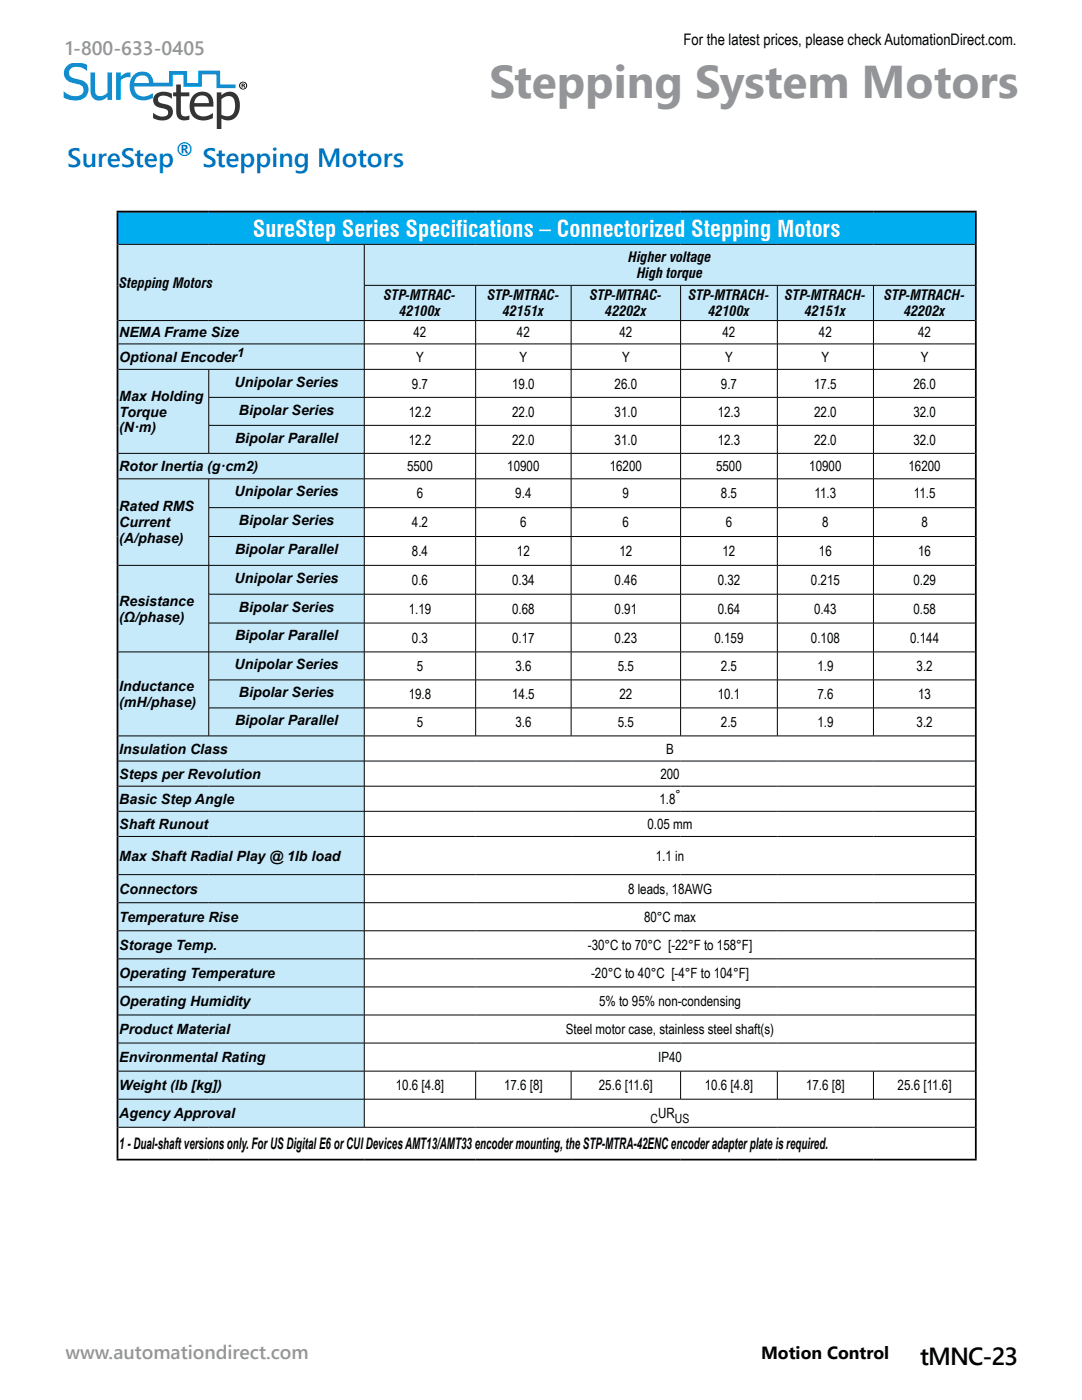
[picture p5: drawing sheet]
<svg xmlns="http://www.w3.org/2000/svg" width="216mm" height="279mm" viewBox="0 0 216 279" stroke-linecap="round" stroke-linejoin="round" font-family="sans-serif">
<defs><g id="words">
<text font-size="9.2" fill="#939598" x="97.7" y="19.6">Stepping System Motors</text>
<g font-size="5.3" fill="#0070be">
<text x="13.4" y="33.4">SureStep</text>
<text x="40.4" y="33.4">Stepping Motors</text>
</g>
<text font-size="4.9" x="183.6" y="272.4">tMNC-23</text>
<text font-size="4.8" fill="#0070be" x="34.7" y="31.6">®</text>
<text font-size="4.6" fill="#fff" x="50.4" y="47.2">SureStep Series Specifications – Connectorized Stepping Motors</text>
<g font-size="3.9" fill="#939598">
<text x="13.1" y="10.9">1-800-633-0405</text>
<text x="13.1" y="271.3">www.automationdirect.com</text>
</g>
<text font-size="3.5" x="151.9" y="271.2">Motion Control</text>
<g font-size="3.2">
<text x="136.4" y="9">For the latest prices, please check AutomationDirect.com.</text>
<text x="23.8" y="229.4">1 - Dual-shaft versions only. For US Digital E6 or CUI Devices AMT13/AMT33 encoder mounting, the STP-MTRA-42ENC encoder adapter plate is required.</text>
</g>
<g font-size="2.8">
<text x="125.4" y="52.3">Higher voltage</text>
<text x="23.8" y="57.4">Stepping Motors</text>
<text x="76.6" y="59.9">STP-MTRAC-</text>
<text x="97.3" y="59.9">STP-MTRAC-</text>
<text x="117.7" y="59.9">STP-MTRAC-</text>
<text x="127.1" y="55.5">High torque</text>
<text x="137.4" y="59.9">STP-MTRACH-</text>
<text x="156.6" y="59.9">STP-MTRACH-</text>
<text x="176.4" y="59.9">STP-MTRACH-</text>
<text x="79.7" y="63.1">42100x</text>
<text x="100.3" y="63.1">42151x</text>
<text x="120.8" y="63.1">42202x</text>
<text x="141.4" y="63.1">42100x</text>
<text x="160.6" y="63.1">42151x</text>
<text x="180.4" y="63.1">42202x</text>
<text x="23.8" y="67.3">NEMA Frame Size</text>
<text x="82.5" y="67.3">42</text>
<text x="103.2" y="67.3">42</text>
<text x="123.6" y="67.3">42</text>
<text x="144.2" y="67.3">42</text>
<text x="163.4" y="67.3">42</text>
<text x="183.2" y="67.3">42</text>
<text x="23.8" y="72.2">Optional Encoder</text>
<text x="46.8" y="77.2">Unipolar Series</text>
<text x="82.2" y="77.5">9.7</text>
<text x="83" y="72.2">Y</text>
<text x="102.2" y="77.5">19.0</text>
<text x="103.7" y="72.2">Y</text>
<text x="122.6" y="77.5">26.0</text>
<text x="124.1" y="72.2">Y</text>
<text x="143.8" y="77.5">9.7</text>
<text x="144.7" y="72.2">Y</text>
<text x="162.4" y="77.5">17.5</text>
<text x="163.9" y="72.2">Y</text>
<text x="182.2" y="77.5">26.0</text>
<text x="183.7" y="72.2">Y</text>
<text x="23.8" y="79.9">Max Holding</text>
<text x="23.8" y="83.1">Torque</text>
<text x="47.7" y="82.8">Bipolar Series</text>
<text x="81.5" y="83.1">12.2</text>
<text x="102.2" y="83.1">22.0</text>
<text x="122.6" y="83.1">31.0</text>
<text x="143.2" y="83.1">12.3</text>
<text x="162.4" y="83.1">22.0</text>
<text x="182.2" y="83.1">32.0</text>
<text x="23.8" y="86.3">(N·m)</text>
<text x="46.9" y="88.4">Bipolar Parallel</text>
<text x="81.5" y="88.7">12.2</text>
<text x="102.2" y="88.7">22.0</text>
<text x="122.6" y="88.7">31.0</text>
<text x="143.2" y="88.7">12.3</text>
<text x="162.4" y="88.7">22.0</text>
<text x="182.2" y="88.7">32.0</text>
<text x="23.8" y="94">Rotor Inertia (g·cm2)</text>
<text x="81.2" y="94">5500</text>
<text x="101.2" y="94">10900</text>
<text x="121.7" y="94">16200</text>
<text x="142.9" y="94">5500</text>
<text x="161.5" y="94">10900</text>
<text x="181.3" y="94">16200</text>
<text x="46.8" y="99">Unipolar Series</text>
<text x="83.2" y="99.5">6</text>
<text x="102.8" y="99.5">9.4</text>
<text x="124.2" y="99.5">9</text>
<text x="143.8" y="99.5">8.5</text>
<text x="162.5" y="99.5">11.3</text>
<text x="182.3" y="99.5">11.5</text>
<text x="23.8" y="102">Rated RMS</text>
<text x="23.8" y="105.2">Current</text>
<text x="47.7" y="104.8">Bipolar Series</text>
<text x="82.2" y="105.2">4.2</text>
<text x="103.8" y="105.2">6</text>
<text x="124.2" y="105.2">6</text>
<text x="144.8" y="105.2">6</text>
<text x="164.1" y="105.2">8</text>
<text x="183.9" y="105.2">8</text>
<text x="23.8" y="108.4">(A/phase)</text>
<text x="46.9" y="110.5">Bipolar Parallel</text>
<text x="82.2" y="111">8.4</text>
<text x="103.2" y="111">12</text>
<text x="123.6" y="111">12</text>
<text x="144.2" y="111">12</text>
<text x="163.4" y="111">16</text>
<text x="183.2" y="111">16</text>
<text x="46.8" y="116.3">Unipolar Series</text>
<text x="82.2" y="116.7">0.6</text>
<text x="102.2" y="116.7">0.34</text>
<text x="122.6" y="116.7">0.46</text>
<text x="143.2" y="116.7">0.32</text>
<text x="161.8" y="116.7">0.215</text>
<text x="182.2" y="116.7">0.29</text>
<text x="23.8" y="120.9">Resistance</text>
<text x="23.8" y="124.1">(Ω/phase)</text>
<text x="47.7" y="122.1">Bipolar Series</text>
<text x="81.5" y="122.5">1.19</text>
<text x="102.2" y="122.5">0.68</text>
<text x="122.6" y="122.5">0.91</text>
<text x="143.2" y="122.5">0.64</text>
<text x="162.4" y="122.5">0.43</text>
<text x="182.2" y="122.5">0.58</text>
<text x="46.9" y="127.8">Bipolar Parallel</text>
<text x="82.2" y="128.3">0.3</text>
<text x="102.2" y="128.3">0.17</text>
<text x="122.6" y="128.3">0.23</text>
<text x="142.6" y="128.3">0.159</text>
<text x="161.8" y="128.3">0.108</text>
<text x="181.6" y="128.3">0.144</text>
<text x="23.8" y="137.9">Inductance</text>
<text x="46.8" y="133.6">Unipolar Series</text>
<text x="83.2" y="133.9">5</text>
<text x="102.8" y="133.9">3.6</text>
<text x="123.3" y="133.9">5.5</text>
<text x="143.8" y="133.9">2.5</text>
<text x="163.1" y="133.9">1.9</text>
<text x="182.9" y="133.9">3.2</text>
<text x="23.8" y="141.1">(mH/phase)</text>
<text x="47.7" y="139.2">Bipolar Series</text>
<text x="81.5" y="139.5">19.8</text>
<text x="102.2" y="139.5">14.5</text>
<text x="123.6" y="139.5">22</text>
<text x="143.2" y="139.5">10.1</text>
<text x="163.1" y="139.5">7.6</text>
<text x="183.2" y="139.5">13</text>
<text x="46.9" y="144.7">Bipolar Parallel</text>
<text x="83.2" y="145.1">5</text>
<text x="102.8" y="145.1">3.6</text>
<text x="123.3" y="145.1">5.5</text>
<text x="143.8" y="145.1">2.5</text>
<text x="163.1" y="145.1">1.9</text>
<text x="182.9" y="145.1">3.2</text>
<text x="23.8" y="150.4">Insulation Class</text>
<text x="23.8" y="155.4">Steps per Revolution</text>
<text x="131.8" y="155.4">200</text>
<text x="132.9" y="150.4">B</text>
<text x="23.8" y="160.4">Basic Step Angle</text>
<text x="131.6" y="160.4">1.8</text>
<text x="23.8" y="165.5">Shaft Runout</text>
<text x="129.2" y="165.5">0.05 mm</text>
<text x="23.8" y="171.8">Max Shaft Radial Play @ 1lb load</text>
<text x="130.9" y="171.8">1.1 in</text>
<text x="23.8" y="178.4">Connectors</text>
<text x="125.3" y="178.4">8 leads, 18AWG</text>
<text x="23.8" y="184">Temperature Rise</text>
<text x="128.5" y="184">80°C max</text>
<text x="23.8" y="189.6">Storage Temp.</text>
<text x="117.3" y="189.6">-30°C to 70°C [-22°F to 158°F]</text>
<text x="23.8" y="195.2">Operating Temperature</text>
<text x="117.9" y="195.2">-20°C to 40°C [-4°F to 104°F]</text>
<text x="23.8" y="200.8">Operating Humidity</text>
<text x="119.5" y="200.8">5% to 95% non-condensing</text>
<text x="23.8" y="206.4">Product Material</text>
<text x="112.9" y="206.4">Steel motor case, stainless steel shaft(s)</text>
<text x="23.8" y="212">Environmental Rating</text>
<text x="131.3" y="212">IP40</text>
<text x="23.8" y="217.6">Weight (lb [kg])</text>
<text x="79" y="217.6">10.6 [4.8]</text>
<text x="100.6" y="217.6">17.6 [8]</text>
<text x="119.5" y="217.6">25.6 [11.6]</text>
<text x="140.6" y="217.6">10.6 [4.8]</text>
<text x="160.8" y="217.6">17.6 [8]</text>
<text x="179.1" y="217.6">25.6 [11.6]</text>
<text x="23.8" y="223.2">Agency Approval</text>
<text x="131.3" y="223.2">UR</text>
</g>
<g font-size="2.5">
<text x="47.3" y="71.3">1</text>
<text x="134.8" y="159.5">°</text>
<text x="129.8" y="224.1">C</text>
<text x="134.7" y="224.1">US</text>
</g>
</g></defs>
<path d="M30.5 16.9h3.6v-2.4h2.9v2.4h2.9v-2.4h3.7v2.7h3.4" fill="none" stroke="#148ece" stroke-width=".75" stroke-linecap="butt"/>
<g fill="#148ece">
<path d="M13.4 13.1a2.95 2.95 0 0 1 2.4-.5l.8 .1 .8 .3-.1 1.1a2.6 2.6 0 0 0-3.3-.3 1.23 1.23 0 0 0 0 1.4 1.23 1.23 0 0 0 1.2 .5 2.56 2.56 0 0 1 2.4 1.8 2.36 2.36 0 0 1-2.9 2.5l-1-.1-1-.4v-1.2a2.93 2.93 0 0 0 3.7 .4 1.22 1.22 0 0 0 .1-1.3 1.22 1.22 0 0 0-1.2-.6l-.4-.1a2.05 2.05 0 0 1-2-1.3 2.05 2.05 0 0 1 .5-2.3z" fill-rule="evenodd"/>
<path d="M18 14.4h1v3.2a1.26 1.26 0 0 0 .8 1.6l.7-.1 .9-.6v-4.1h1v5.5h-1v-.6a1.86 1.86 0 0 1-2.2 .7 1.86 1.86 0 0 1-1.2-2z" fill-rule="evenodd"/>
<path d="M23.2 14.4h.9v.9a2.16 2.16 0 0 1 2-.8v.9h-.2a2.07 2.07 0 0 0-1.8 .6v3.9h-.9z" fill-rule="evenodd"/>
<path d="M27.3 15.5l-.4 .5-.1 .6h2.9a1.41 1.41 0 0 0-.8-1.5 1.41 1.41 0 0 0-1.6 .4zM26.6 15.1a2.27 2.27 0 0 1 2.6-.7 2.27 2.27 0 0 1 1.4 2.4v.5h-3.8a1.96 1.96 0 0 0 1.1 1.8 1.96 1.96 0 0 0 2-.2l.6-.3v1a3.6 3.6 0 0 1-3.9-.3 3.5 3.5 0 0 1 0-4.2z" fill-rule="evenodd"/>
</g>
<g fill="#343537">
<path d="M31.1 18.8a3.2 3.2 0 0 1 3.2-.1v1a2.28 2.28 0 0 0-2.6-.3 .87 .87 0 0 0 0 1 .87 .87 0 0 0 .9 .3h.1a1.65 1.65 0 0 1 1.8 1.7 1.65 1.65 0 0 1-1.8 1.6 3.9 3.9 0 0 1-2.2-.4v-1.1a2.51 2.51 0 0 0 2.9 .5 .86 .86 0 0 0 0-1 .86 .86 0 0 0-.9-.4h-.2a1.6 1.6 0 0 1-1.6-1 1.6 1.6 0 0 1 .4-1.8z" fill-rule="evenodd"/>
<path d="M35.2 16.9h.9v1.5h1.7v.8h-1.7v2.6a1.06 1.06 0 0 0 .7 1.4l1-.2v.9h-.2a1.74 1.74 0 0 1-2.4-1.7v-3h-.7v-.8h.7z" fill-rule="evenodd"/>
<path d="M39.2 19.5l-.3 .5-.1 .6h2.9a1.41 1.41 0 0 0-.8-1.5 1.41 1.41 0 0 0-1.7 .4zM38.5 19.1a2.27 2.27 0 0 1 2.7-.7 2.27 2.27 0 0 1 1.4 2.4v.5h-3.8a1.96 1.96 0 0 0 1 1.8 1.96 1.96 0 0 0 2.1-.2l.6-.3v1a3.6 3.6 0 0 1-3.9-.3 3.5 3.5 0 0 1-.1-4.2z" fill-rule="evenodd"/>
<path d="M44.2 19.8v3.1a1.73 1.73 0 0 0 2 .1 1.73 1.73 0 0 0 .7-1.9 1.52 1.52 0 0 0-1.3-1.9l-.7 .1zM43.3 18.4h.9v.6a2.08 2.08 0 0 1 2.4-.6 2.08 2.08 0 0 1 1.2 2.2 2.77 2.77 0 0 1-2.3 3.4l-.7-.1-.6-.3v2.2h-.9z" fill-rule="evenodd"/>
</g>
<path d="M48.4 16.8v.2h.2v-.2zM48.2 16.7h.6l.1 .2-.2 .2 .2 .4h-.2l-.2-.3-.1 .3h-.2zM47.9 17.1a.61 .61 0 0 0 1.2 0 .61 .61 0 0 0-1.2 0zM47.7 17.1a.8 .8 0 0 1 1.6 0 .8 .8 0 0 1-1.6 0z" fill="#000"/>
<path d="M23.4 42.2h171.3v6.6h-171.3z" fill="#00aeef"/>
<path d="M23.4 48.8h49.3v15.2h-49.3zM72.7 48.8h122v8.1h-122zM72.7 56.9h22.2v7.1h-22.2zM94.9 56.9h19.1v7.1h-19.1zM114 56.9h21.8v7.1h-21.8zM135.8 56.9h19.3v7.1h-19.3zM155.1 56.9h19.2v7.1h-19.2zM174.3 56.9h20.4v7.1h-20.4zM23.4 64h49.3v4.6h-49.3zM23.4 68.6h49.3v5.1h-49.3zM23.4 73.7h18.3v16.8h-18.3zM41.7 73.7h31v5.6h-31zM41.7 79.3h31v5.6h-31zM41.7 84.9h31v5.6h-31zM23.4 90.5h49.3v5.1h-49.3zM23.4 95.6h18.3v17.2h-18.3zM41.7 95.6h31v5.7h-31zM41.7 101.3h31v5.8h-31zM41.7 107.1h31v5.7h-31zM23.4 112.8h18.3v17.3h-18.3zM41.7 112.8h31v5.8h-31zM41.7 118.6h31v5.7h-31zM41.7 124.3h31v5.8h-31zM23.4 130.1h18.3v16.8h-18.3zM41.7 130.1h31v5.6h-31zM41.7 135.7h31v5.6h-31zM41.7 141.3h31v5.6h-31zM23.4 146.9h49.3v5h-49.3zM23.4 151.9h49.3v5h-49.3zM23.4 156.9h49.3v5h-49.3zM23.4 161.9h49.3v5h-49.3zM23.4 166.9h49.3v7.7h-49.3zM23.4 174.6h49.3v5.6h-49.3zM23.4 180.2h49.3v5.6h-49.3zM23.4 185.8h49.3v5.6h-49.3zM23.4 191.4h49.3v5.6h-49.3zM23.4 197h49.3v5.6h-49.3zM23.4 202.6h49.3v5.6h-49.3zM23.4 208.2h49.3v5.6h-49.3zM23.4 213.8h49.3v5.6h-49.3zM23.4 219.4h49.3v5.6h-49.3z" fill="#c7eafb"/>
<path d="M72.7 64h22.2v4.6h-22.2zM94.9 64h19.1v4.6h-19.1zM114 64h21.8v4.6h-21.8zM135.8 64h19.3v4.6h-19.3zM155.1 64h19.2v4.6h-19.2zM174.3 64h20.4v4.6h-20.4zM72.7 68.6h22.2v5.1h-22.2zM94.9 68.6h19.1v5.1h-19.1zM114 68.6h21.8v5.1h-21.8zM135.8 68.6h19.3v5.1h-19.3zM155.1 68.6h19.2v5.1h-19.2zM174.3 68.6h20.4v5.1h-20.4zM72.7 73.7h22.2v5.6h-22.2zM94.9 73.7h19.1v5.6h-19.1zM114 73.7h21.8v5.6h-21.8zM135.8 73.7h19.3v5.6h-19.3zM155.1 73.7h19.2v5.6h-19.2zM174.3 73.7h20.4v5.6h-20.4zM72.7 79.3h22.2v5.6h-22.2zM94.9 79.3h19.1v5.6h-19.1zM114 79.3h21.8v5.6h-21.8zM135.8 79.3h19.3v5.6h-19.3zM155.1 79.3h19.2v5.6h-19.2zM174.3 79.3h20.4v5.6h-20.4zM72.7 84.9h22.2v5.6h-22.2zM94.9 84.9h19.1v5.6h-19.1zM114 84.9h21.8v5.6h-21.8zM135.8 84.9h19.3v5.6h-19.3zM155.1 84.9h19.2v5.6h-19.2zM174.3 84.9h20.4v5.6h-20.4zM72.7 90.5h22.2v5.1h-22.2zM94.9 90.5h19.1v5.1h-19.1zM114 90.5h21.8v5.1h-21.8zM135.8 90.5h19.3v5.1h-19.3zM155.1 90.5h19.2v5.1h-19.2zM174.3 90.5h20.4v5.1h-20.4zM72.7 95.6h22.2v5.7h-22.2zM94.9 95.6h19.1v5.7h-19.1zM114 95.6h21.8v5.7h-21.8zM135.8 95.6h19.3v5.7h-19.3zM155.1 95.6h19.2v5.7h-19.2zM174.3 95.6h20.4v5.7h-20.4zM72.7 101.3h22.2v5.8h-22.2zM94.9 101.3h19.1v5.8h-19.1zM114 101.3h21.8v5.8h-21.8zM135.8 101.3h19.3v5.8h-19.3zM155.1 101.3h19.2v5.8h-19.2zM174.3 101.3h20.4v5.8h-20.4zM72.7 107.1h22.2v5.7h-22.2zM94.9 107.1h19.1v5.7h-19.1zM114 107.1h21.8v5.7h-21.8zM135.8 107.1h19.3v5.7h-19.3zM155.1 107.1h19.2v5.7h-19.2zM174.3 107.1h20.4v5.7h-20.4zM72.7 112.8h22.2v5.8h-22.2zM94.9 112.8h19.1v5.8h-19.1zM114 112.8h21.8v5.8h-21.8zM135.8 112.8h19.3v5.8h-19.3zM155.1 112.8h19.2v5.8h-19.2zM174.3 112.8h20.4v5.8h-20.4zM72.7 118.6h22.2v5.7h-22.2zM94.9 118.6h19.1v5.7h-19.1zM114 118.6h21.8v5.7h-21.8zM135.8 118.6h19.3v5.7h-19.3zM155.1 118.6h19.2v5.7h-19.2zM174.3 118.6h20.4v5.7h-20.4zM72.7 124.3h22.2v5.8h-22.2zM94.9 124.3h19.1v5.8h-19.1zM114 124.3h21.8v5.8h-21.8zM135.8 124.3h19.3v5.8h-19.3zM155.1 124.3h19.2v5.8h-19.2zM174.3 124.3h20.4v5.8h-20.4zM72.7 130.1h22.2v5.6h-22.2zM94.9 130.1h19.1v5.6h-19.1zM114 130.1h21.8v5.6h-21.8zM135.8 130.1h19.3v5.6h-19.3zM155.1 130.1h19.2v5.6h-19.2zM174.3 130.1h20.4v5.6h-20.4zM72.7 135.7h22.2v5.6h-22.2zM94.9 135.7h19.1v5.6h-19.1zM114 135.7h21.8v5.6h-21.8zM135.8 135.7h19.3v5.6h-19.3zM155.1 135.7h19.2v5.6h-19.2zM174.3 135.7h20.4v5.6h-20.4zM72.7 141.3h22.2v5.6h-22.2zM94.9 141.3h19.1v5.6h-19.1zM114 141.3h21.8v5.6h-21.8zM135.8 141.3h19.3v5.6h-19.3zM155.1 141.3h19.2v5.6h-19.2zM174.3 141.3h20.4v5.6h-20.4zM72.7 146.9h122v5h-122zM72.7 151.9h122v5h-122zM72.7 156.9h122v5h-122zM72.7 161.9h122v5h-122zM72.7 166.9h122v7.7h-122zM72.7 174.6h122v5.6h-122zM72.7 180.2h122v5.6h-122zM72.7 185.8h122v5.6h-122zM72.7 191.4h122v5.6h-122zM72.7 197h122v5.6h-122zM72.7 202.6h122v5.6h-122zM72.7 208.2h122v5.6h-122zM72.7 213.8h22.2v5.6h-22.2zM94.9 213.8h19.1v5.6h-19.1zM114 213.8h21.8v5.6h-21.8zM135.8 213.8h19.3v5.6h-19.3zM155.1 213.8h19.2v5.6h-19.2zM174.3 213.8h20.4v5.6h-20.4zM72.7 219.4h122v5.6h-122z" fill="#fff"/>
<g fill="none" stroke="#000" stroke-width=".2">
<path d="M23.6 48.8h170.9M72.7 56.9h121.8M72.7 48.8v24.9M94.9 57v16.7M114 57v16.7M135.8 57v16.7M155.1 57v16.7M174.3 57v16.7M23.6 64h170.9M23.6 68.6h170.9M23.6 73.7h170.9M41.6 79.3h152.9"/>
<path d="M41.7 73.7v16.8M72.7 73.8v5.5M72.7 79.3v5.5M94.9 73.8v5.5M94.9 79.3v5.5M114 73.8v5.5M114 79.3v5.5M135.8 73.8v5.5M135.8 79.3v5.5M155.1 73.8v5.5M155.1 79.3v5.5M174.3 73.8v5.5"/>
<path d="M174.3 79.3v5.5M23.6 90.5h170.9M23.6 95.6h170.9M41.6 84.9h152.9M41.7 95.6v51.2M72.7 84.9v5.5M72.7 90.5v5M72.7 95.6v5.7M94.9 84.9v5.5M94.9 90.5v5M94.9 95.6v5.7M114 84.9v5.5"/>
<path d="M114 90.5v5M114 95.6v5.7M135.8 84.9v5.5M135.8 90.5v5M135.8 95.6v5.7M155.1 84.9v5.5M155.1 90.5v5M155.1 95.6v5.7M174.3 84.9v5.5M174.3 90.5v5M174.3 95.6v5.7M23.6 112.8h170.9"/>
<path d="M41.6 101.3h152.9M41.6 107.1h152.9M41.6 118.6h152.9M72.7 101.4v5.6M72.7 107.1v5.7M72.7 112.9v5.6M72.7 118.6v5.7M94.9 101.4v5.6M94.9 107.1v5.7M94.9 112.9v5.6M94.9 118.6v5.7M114 101.4v5.6"/>
<path d="M114 107.1v5.7M114 112.9v5.6M114 118.6v5.7M135.8 101.4v5.6M135.8 107.1v5.7M135.8 112.9v5.6M135.8 118.6v5.7M155.1 101.4v5.6M155.1 107.1v5.7M155.1 112.9v5.6M155.1 118.6v5.7M174.3 101.4v5.6"/>
<path d="M174.3 107.1v5.7M174.3 112.9v5.6M174.3 118.6v5.7M23.6 130.1h170.9M41.6 124.3h152.9M41.6 135.7h152.9M72.7 124.4v5.7M72.7 130.1v5.5M72.7 135.7v5.5M94.9 124.4v5.7M94.9 130.1v5.5M94.9 135.7v5.5"/>
<path d="M114 124.4v5.7M114 130.1v5.5M114 135.7v5.5M135.8 124.4v5.7M135.8 130.1v5.5M135.8 135.7v5.5M155.1 124.4v5.7M155.1 130.1v5.5M155.1 135.7v5.5M174.3 124.4v5.7M174.3 130.1v5.5M174.3 135.7v5.5"/>
<path d="M23.6 146.9h170.9M23.6 151.9h170.9M23.6 156.9h170.9M41.6 141.3h152.9M72.7 141.3v5.5M72.7 146.9v33.2M94.9 141.3v5.5M114 141.3v5.5M135.8 141.3v5.5M155.1 141.3v5.5M174.3 141.3v5.5M23.6 161.9h170.9"/>
<path d="M23.6 166.9h170.9M23.6 174.6h170.9M23.6 180.2h170.9M23.6 185.8h170.9M23.6 191.4h170.9M23.6 197h170.9M72.7 180.2v5.5M72.7 185.8v5.5M72.7 191.4v5.5M72.7 197v5.5M23.6 202.6h170.9M23.6 208.2h170.9"/>
<path d="M23.6 213.8h170.9M23.6 219.4h170.9M72.7 202.6v5.5M72.7 208.2v5.5M72.7 213.8v5.5M72.7 219.4v5.5M94.9 213.8v5.5M114 213.8v5.5M135.8 213.8v5.5M155.1 213.8v5.5M174.3 213.8v5.5M23.6 225h170.9"/>
</g>
<path d="M23.3 42.2h171.6M23.4 42.4v188.9M194.7 42.4v188.9M23.3 231.4h171.6" fill="none" stroke="#000" stroke-width=".35"/>
<use href="#words"/>
</svg>
